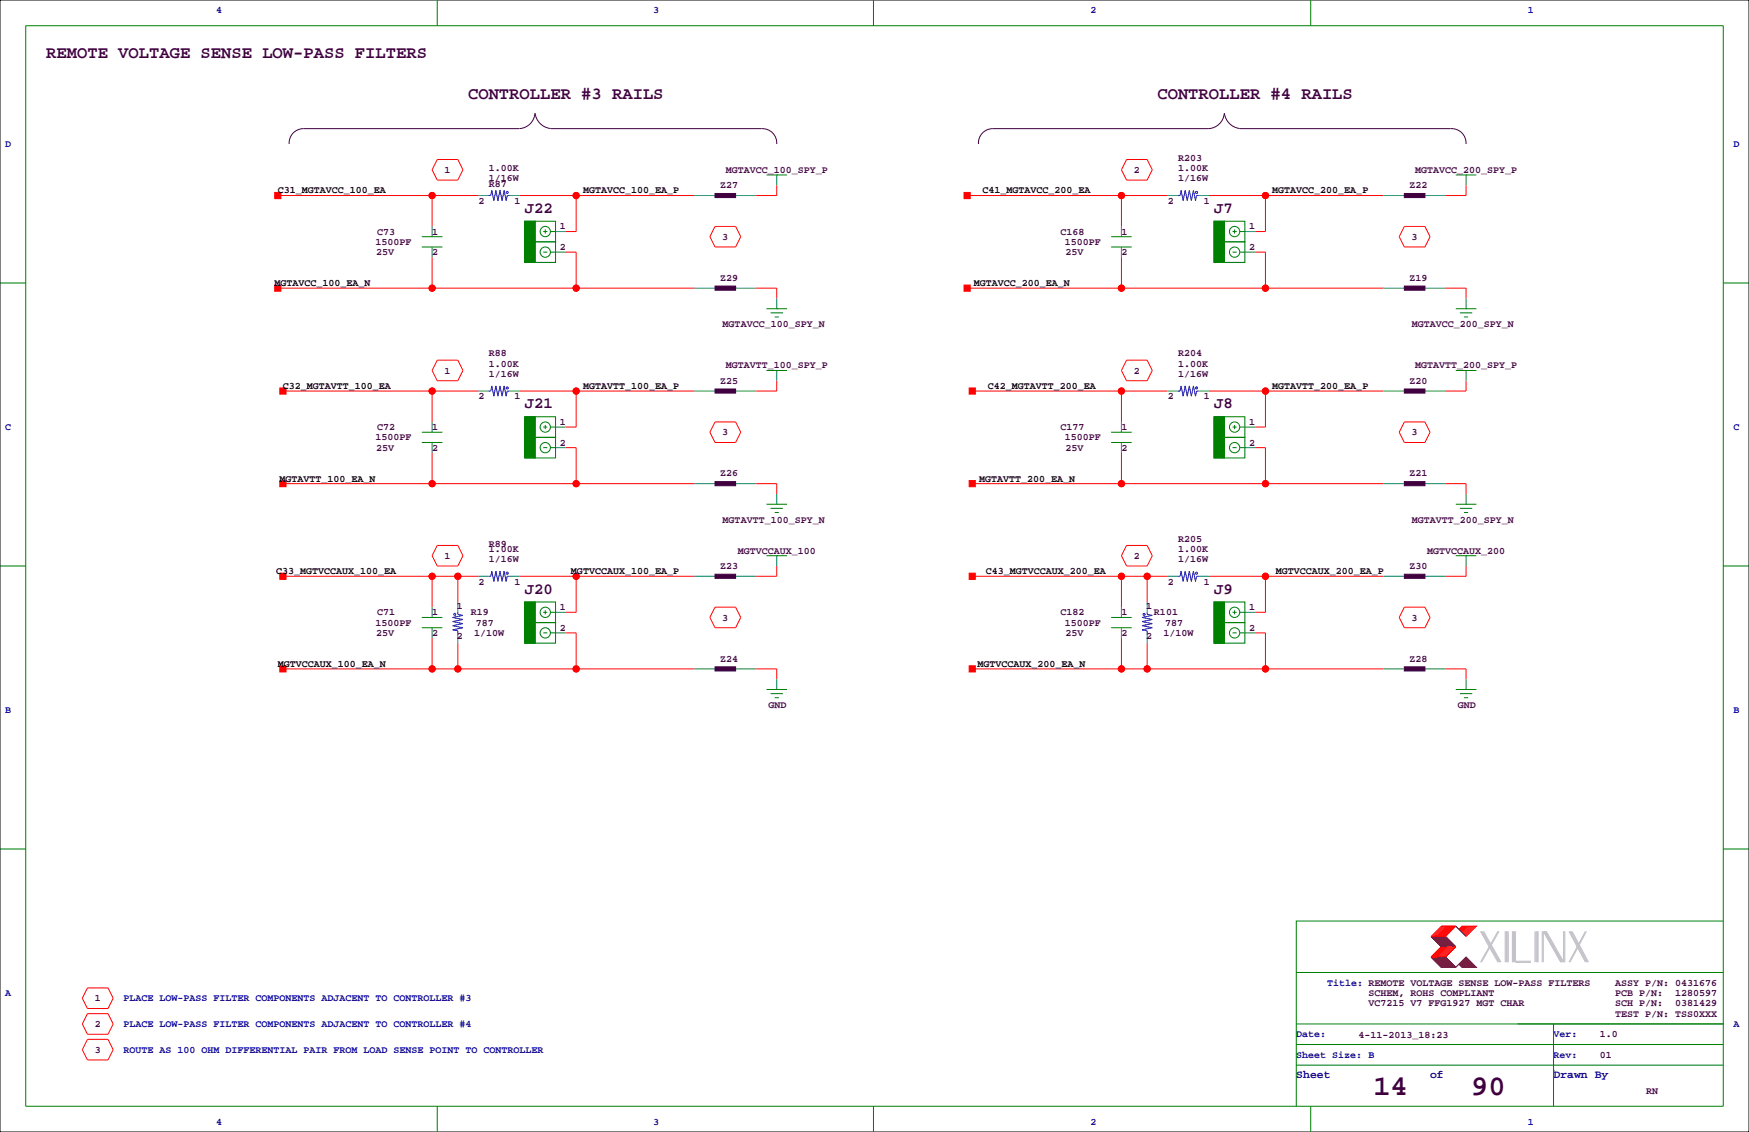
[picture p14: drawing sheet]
<svg xmlns="http://www.w3.org/2000/svg" width="432mm" height="279mm" viewBox="0 0 432 279" stroke-linecap="round" stroke-linejoin="round" font-family="sans-serif">
<defs><g id="words">
<g font-size="7.1" fill="#400040">
<text x="339.1" y="270.3">14</text>
<text x="363.2" y="270.3">90</text>
</g>
<g font-size="4.2" fill="#400040">
<text x="11.4" y="14.4">REMOTE VOLTAGE SENSE LOW-PASS FILTERS</text>
<text x="115.6" y="24.5">CONTROLLER #3 RAILS</text>
<text x="285.8" y="24.5">CONTROLLER #4 RAILS</text>
</g>
<g font-size="3.9" fill="#400040">
<text x="129.5" y="52.5">J22</text>
<text x="299.7" y="52.5">J7</text>
<text x="129.5" y="100.8">J21</text>
<text x="299.7" y="100.8">J8</text>
<text x="129.5" y="146.5">J20</text>
<text x="299.7" y="146.5">J9</text>
</g>
<g font-size="2.8" fill="#0000a0">
<text x="320" y="266.1">Sheet</text>
<text x="353.1" y="266.1">of</text>
<text x="383.5" y="266.1">Drawn By</text>
</g>
<g font-size="2.5" fill="#0000a0">
<text x="53.3" y="3.3">4</text>
<text x="161.3" y="3.3">3</text>
<text x="269.2" y="3.3">2</text>
<text x="377.2" y="3.3">1</text>
<text x="1.3" y="36.3">D</text>
<text x="428" y="36.3">D</text>
<text x="1.3" y="106.2">C</text>
<text x="428" y="106.2">C</text>
<text x="1.3" y="176">B</text>
<text x="428" y="176">B</text>
<text x="1.3" y="245.9">A</text>
<text x="327.7" y="243.3">Title: REMOTE VOLTAGE SENSE LOW-PASS FILTERS</text>
<text x="30.5" y="247.1">PLACE LOW-PASS FILTER COMPONENTS ADJACENT TO CONTROLLER #3</text>
<text x="30.5" y="253.5">PLACE LOW-PASS FILTER COMPONENTS ADJACENT TO CONTROLLER #4</text>
<text x="320" y="256">Date:</text>
<text x="383.5" y="256">Ver:</text>
<text x="428" y="253.5">A</text>
<text x="30.5" y="259.8">ROUTE AS 100 OHM DIFFERENTIAL PAIR FROM LOAD SENSE POINT TO CONTROLLER</text>
<text x="320" y="261.1">Sheet Size: B</text>
<text x="383.5" y="261.1">Rev:</text>
<text x="53.3" y="277.6">4</text>
<text x="161.3" y="277.6">3</text>
<text x="269.2" y="277.6">2</text>
<text x="377.2" y="277.6">1</text>
</g>
<g font-size="2.5" fill="#400040">
<text x="290.8" y="39.7">R203</text>
<text x="109.7" y="42.7">1</text>
<text x="120.6" y="46.1">R87</text>
<text x="120.6" y="42.3">1.00K</text>
<text x="120.6" y="44.8">1/16W</text>
<text x="177.8" y="46.5">Z27</text>
<text x="179.2" y="42.7">MGTAVCC_100_SPY_P</text>
<text x="279.9" y="42.7">2</text>
<text x="290.8" y="42.3">1.00K</text>
<text x="290.8" y="44.8">1/16W</text>
<text x="348" y="46.5">Z22</text>
<text x="349.4" y="42.7">MGTAVCC_200_SPY_P</text>
<text x="118.1" y="50.3">2</text>
<text x="127" y="50.3">1</text>
<text x="288.3" y="50.3">2</text>
<text x="297.2" y="50.3">1</text>
<text x="93.1" y="57.9">C73</text>
<text x="106.7" y="57.9">1</text>
<text x="138.2" y="56.6">1</text>
<text x="178.3" y="59.2">3</text>
<text x="261.8" y="57.9">C168</text>
<text x="276.9" y="57.9">1</text>
<text x="308.4" y="56.6">1</text>
<text x="348.5" y="59.2">3</text>
<text x="92.7" y="60.5">1500PF</text>
<text x="92.8" y="63">25V</text>
<text x="106.7" y="63">2</text>
<text x="138.2" y="61.7">2</text>
<text x="262.9" y="60.5">1500PF</text>
<text x="263" y="63">25V</text>
<text x="276.9" y="63">2</text>
<text x="308.4" y="61.7">2</text>
<text x="177.8" y="69.3">Z29</text>
<text x="348" y="69.3">Z19</text>
<text x="178.4" y="80.8">MGTAVCC_100_SPY_N</text>
<text x="348.6" y="80.8">MGTAVCC_200_SPY_N</text>
<text x="120.6" y="88">R88</text>
<text x="290.8" y="88">R204</text>
<text x="109.7" y="92.2">1</text>
<text x="120.6" y="90.5">1.00K</text>
<text x="120.6" y="93.1">1/16W</text>
<text x="177.8" y="94.7">Z25</text>
<text x="179.2" y="90.9">MGTAVTT_100_SPY_P</text>
<text x="279.9" y="92.2">2</text>
<text x="290.8" y="90.5">1.00K</text>
<text x="290.8" y="93.1">1/16W</text>
<text x="348" y="94.7">Z20</text>
<text x="349.4" y="90.9">MGTAVTT_200_SPY_P</text>
<text x="118.1" y="98.6">2</text>
<text x="127" y="98.6">1</text>
<text x="288.3" y="98.6">2</text>
<text x="297.2" y="98.6">1</text>
<text x="93.1" y="106.2">C72</text>
<text x="106.7" y="106.2">1</text>
<text x="138.2" y="104.9">1</text>
<text x="178.3" y="107.4">3</text>
<text x="261.8" y="106.2">C177</text>
<text x="276.9" y="106.2">1</text>
<text x="308.4" y="104.9">1</text>
<text x="348.5" y="107.4">3</text>
<text x="92.7" y="108.7">1500PF</text>
<text x="92.8" y="111.3">25V</text>
<text x="106.7" y="111.3">2</text>
<text x="138.2" y="110">2</text>
<text x="262.9" y="108.7">1500PF</text>
<text x="263" y="111.3">25V</text>
<text x="276.9" y="111.3">2</text>
<text x="308.4" y="110">2</text>
<text x="177.8" y="117.6">Z26</text>
<text x="348" y="117.6">Z21</text>
<text x="178.4" y="129">MGTAVTT_100_SPY_N</text>
<text x="348.6" y="129">MGTAVTT_200_SPY_N</text>
<text x="109.7" y="137.9">1</text>
<text x="120.6" y="135">R89</text>
<text x="120.6" y="136.2">1.00K</text>
<text x="182.1" y="136.7">MGTVCCAUX_100</text>
<text x="279.9" y="137.9">2</text>
<text x="290.8" y="133.7">R205</text>
<text x="290.8" y="136.2">1.00K</text>
<text x="352.3" y="136.7">MGTVCCAUX_200</text>
<text x="120.6" y="138.8">1/16W</text>
<text x="177.8" y="140.5">Z23</text>
<text x="290.8" y="138.8">1/16W</text>
<text x="348" y="140.5">Z30</text>
<text x="118.1" y="144.3">2</text>
<text x="127" y="144.3">1</text>
<text x="288.3" y="144.3">2</text>
<text x="297.2" y="144.3">1</text>
<text x="92.7" y="154.4">1500PF</text>
<text x="93.1" y="151.9">C71</text>
<text x="106.7" y="151.9">1</text>
<text x="112.8" y="150.2">1</text>
<text x="116.2" y="151.9">R19</text>
<text x="117.5" y="154.4">787</text>
<text x="138.2" y="155.7">2</text>
<text x="138.2" y="150.6">1</text>
<text x="178.3" y="153.2">3</text>
<text x="261.8" y="151.9">C182</text>
<text x="262.9" y="154.4">1500PF</text>
<text x="276.9" y="151.9">1</text>
<text x="283" y="150.2">1</text>
<text x="284.9" y="151.9">R101</text>
<text x="287.7" y="154.4">787</text>
<text x="308.4" y="155.7">2</text>
<text x="308.4" y="150.6">1</text>
<text x="348.5" y="153.2">3</text>
<text x="92.8" y="157">25V</text>
<text x="106.7" y="157">2</text>
<text x="112.8" y="157.8">2</text>
<text x="117.1" y="157">1/10W</text>
<text x="263" y="157">25V</text>
<text x="276.9" y="157">2</text>
<text x="283" y="157.8">2</text>
<text x="287.2" y="157">1/10W</text>
<text x="177.8" y="163.3">Z24</text>
<text x="348" y="163.3">Z28</text>
<text x="189.7" y="174.8">GND</text>
<text x="359.9" y="174.8">GND</text>
<text x="337.8" y="245.9">SCHEM, ROHS COMPLIANT</text>
<text x="398.8" y="243.3">ASSY P/N: 0431676</text>
<text x="398.8" y="245.9">PCB P/N:</text>
<text x="413.6" y="245.9">1280597</text>
<text x="23.4" y="247.1">1</text>
<text x="337.8" y="248.4">VC7215 V7 FFG1927 MGT CHAR</text>
<text x="398.8" y="248.4">SCH P/N:</text>
<text x="398.8" y="251">TEST P/N: TSS0XXX</text>
<text x="413.6" y="248.4">0381429</text>
<text x="23.4" y="253.5">2</text>
<text x="335.4" y="256.3">4-11-2013_18:23</text>
<text x="395" y="256">1.0</text>
<text x="23.4" y="259.8">3</text>
<text x="395" y="261.1">01</text>
<text x="406.4" y="270">RN</text>
</g>
<g font-size="2.5">
<text x="68.6" y="47.8">C31_MGTAVCC_100_EA</text>
<text x="143.9" y="47.8">MGTAVCC_100_EA_P</text>
<text x="242.6" y="47.8">C41_MGTAVCC_200_EA</text>
<text x="314.1" y="47.8">MGTAVCC_200_EA_P</text>
<text x="67.7" y="70.6">MGTAVCC_100_EA_N</text>
<text x="240.5" y="70.6">MGTAVCC_200_EA_N</text>
<text x="69.8" y="96">C32_MGTAVTT_100_EA</text>
<text x="143.9" y="96">MGTAVTT_100_EA_P</text>
<text x="243.8" y="96">C42_MGTAVTT_200_EA</text>
<text x="314.1" y="96">MGTAVTT_200_EA_P</text>
<text x="69" y="118.9">MGTAVTT_100_EA_N</text>
<text x="241.7" y="118.9">MGTAVTT_200_EA_N</text>
<text x="68.2" y="141.7">C33_MGTVCCAUX_100_EA</text>
<text x="141" y="141.7">MGTVCCAUX_100_EA_P</text>
<text x="243.4" y="141.7">C43_MGTVCCAUX_200_EA</text>
<text x="315" y="141.7">MGTVCCAUX_200_EA_P</text>
<text x="68.6" y="164.6">MGTVCCAUX_100_EA_N</text>
<text x="241.3" y="164.6">MGTVCCAUX_200_EA_N</text>
</g>
</g></defs>
<path d="M0 0h431.8v279.4h-431.8z" fill="none" stroke="#000" stroke-width=".25"/>
<g fill="none" stroke="#f00" stroke-width=".25">
<path d="M107.9 39.4h5.1l1.3 2.5-1.3 2.5h-5.1l-1.2-2.5zM278.1 39.4h5.1l1.3 2.5-1.3 2.5h-5.1l-1.2-2.5zM68.6 48.3h49.5M106.7 48.3v7.6M128.3 48.3h43.1M142.2 48.3v8.9h-2.5M176.5 55.9h5.1l1.3 2.5-1.3 2.6h-5.1l-1.2-2.6zM191.8 45.7v2.6h-5.1M238.8 48.3h49.5M276.9 48.3v7.6M298.4 48.3h43.2M312.4 48.3v8.9h-2.5"/>
<path d="M346.7 55.9h5.1l1.3 2.5-1.3 2.6h-5.1l-1.3-2.6zM361.9 45.7v2.6h-5M68.6 71.1h102.8M106.7 63.5v7.6M139.7 62.2h2.5v8.9M186.7 71.1h5.1v2.6M238.8 71.1h102.8M276.9 63.5v7.6M309.9 62.2h2.5v8.9M356.9 71.1h5v2.6M69.8 96.5h48.3M106.7 96.5v7.6"/>
<path d="M107.9 88.9h5.1l1.3 2.5-1.3 2.6h-5.1l-1.2-2.6zM128.3 96.5h43.1M142.2 96.5v8.9h-2.5M191.8 94v2.5h-5.1M240 96.5h48.3M276.9 96.5v7.6M278.1 88.9h5.1l1.3 2.5-1.3 2.6h-5.1l-1.2-2.6zM298.4 96.5h43.2M312.4 96.5v8.9h-2.5M361.9 94v2.5h-5M69.8 119.4h101.6M106.7 111.8v7.6"/>
<path d="M139.7 110.5h2.5v8.9M176.5 104.1h5.1l1.3 2.6-1.3 2.5h-5.1l-1.2-2.5zM186.7 119.4h5.1v2.5M240 119.4h101.6M276.9 111.8v7.6M309.9 110.5h2.5v8.9M346.7 104.1h5.1l1.3 2.6-1.3 2.5h-5.1l-1.3-2.5zM356.9 119.4h5v2.5M107.9 134.6h5.1l1.3 2.6-1.3 2.5h-5.1l-1.2-2.5zM191.8 139.7v2.5h-5.1M278.1 134.6h5.1l1.3 2.6-1.3 2.5h-5.1l-1.2-2.5zM361.9 139.7v2.5h-5"/>
<path d="M69.8 142.2h48.3M106.7 142.2v7.7M106.7 157.5v7.6M113 142.2v6.4M113 158.8v6.3M128.3 142.2h43.1M139.7 156.2h2.5v8.9M142.2 142.2v8.9h-2.5M176.5 149.9h5.1l1.3 2.5-1.3 2.5h-5.1l-1.2-2.5zM240 142.2h48.3M276.9 142.2v7.7M276.9 157.5v7.6"/>
<path d="M283.2 142.2v6.4M283.2 158.8v6.3M298.4 142.2h43.2M309.9 156.2h2.5v8.9M312.4 142.2v8.9h-2.5M346.7 149.9h5.1l1.3 2.5-1.3 2.5h-5.1l-1.3-2.5zM69.8 165.1h101.6M186.7 165.1h5.1v2.5M240 165.1h101.6M356.9 165.1h5v2.5M355.9 233.7l-2.6 2.5h3.6l2.5-2.5M355.9 228.6h3.5l-2.5 2.5h-3.6z"/>
<path d="M356.1 233.7l-2.5 2.5M356.1 228.6l-2.5 2.5M356.4 233.7l-2.6 2.5M356.4 228.6l-2.6 2.5M356.6 233.7l-2.5 2.5M356.6 228.6l-2.5 2.5M356.9 233.7l-2.6 2.5M356.9 228.6l-2.6 2.5M357.1 233.7l-2.5 2.5M357.1 228.6l-2.5 2.5M357.4 233.7l-2.6 2.5M357.4 228.6l-2.6 2.5"/>
<path d="M357.6 233.7l-2.5 2.5M357.6 228.6l-2.5 2.5M357.9 233.7l-2.6 2.5M357.9 228.6l-2.6 2.5M358.1 233.7l-2.5 2.5M358.1 228.6l-2.5 2.5M358.4 233.7l-2.5 2.5M358.4 228.6l-2.5 2.5M358.6 233.7l-2.5 2.5M358.6 228.6l-2.5 2.5M358.9 233.7l-2.5 2.5M358.9 228.6l-2.5 2.5"/>
<path d="M359.2 233.7l-2.6 2.5M359.2 228.6l-2.6 2.5M360.2 229.4l.7-.8h3.6l-2.6 2.5M361.2 228.6l-.8 .8M361.4 228.6l-1 1M361.7 228.6l-1 1M361.9 228.6l-1.2 1.3M362.2 228.6l-1.3 1.3M362.5 228.6l-1.6 1.5M362.7 228.6l-1.5 1.5M363 228.6l-1.8 1.8M363.2 228.6l-1.8 1.8"/>
<path d="M363.5 228.6l-2.1 2M363.7 228.6l-2 2M364 228.6l-2.3 2.3M364.2 228.6l-2.3 2.3M21.6 256.5h5.1l1.2 2.6-1.2 2.5h-5.1l-1.3-2.5zM21.6 243.8h5.1l1.2 2.6-1.2 2.5h-5.1l-1.3-2.5zM21.6 250.2h5.1l1.2 2.5-1.2 2.6h-5.1l-1.3-2.6z"/>
<circle cx="106.7" cy="48.3" r=".76"/>
<circle cx="142.2" cy="48.3" r=".76"/>
<circle cx="276.9" cy="48.3" r=".76"/>
<circle cx="312.4" cy="48.3" r=".76"/>
<circle cx="106.7" cy="71.1" r=".76"/>
<circle cx="142.2" cy="71.1" r=".76"/>
<circle cx="276.9" cy="71.1" r=".76"/>
<circle cx="312.4" cy="71.1" r=".76"/>
<circle cx="106.7" cy="96.5" r=".76"/>
<circle cx="142.2" cy="96.5" r=".76"/>
<circle cx="276.9" cy="96.5" r=".76"/>
<circle cx="312.4" cy="96.5" r=".76"/>
<circle cx="106.7" cy="119.4" r=".76"/>
<circle cx="142.2" cy="119.4" r=".76"/>
<circle cx="276.9" cy="119.4" r=".76"/>
<circle cx="312.4" cy="119.4" r=".76"/>
<circle cx="106.7" cy="142.2" r=".76"/>
<circle cx="113" cy="142.2" r=".76"/>
<circle cx="142.2" cy="142.2" r=".76"/>
<circle cx="276.9" cy="142.2" r=".76"/>
<circle cx="283.2" cy="142.2" r=".76"/>
<circle cx="312.4" cy="142.2" r=".76"/>
<circle cx="106.7" cy="165.1" r=".76"/>
<circle cx="113" cy="165.1" r=".76"/>
<circle cx="142.2" cy="165.1" r=".76"/>
<circle cx="276.9" cy="165.1" r=".76"/>
<circle cx="283.2" cy="165.1" r=".76"/>
<circle cx="312.4" cy="165.1" r=".76"/>
</g>
<g fill="none" stroke="#008080" stroke-width=".25">
<path d="M106.7 55.9v2.5M118.1 48.3h2.5M125.7 48.3h2.6M137.2 57.2h2.5M171.4 48.3h5.1M181.6 48.3h5.1M191.8 43.2v2.5M276.9 55.9v2.5M288.3 48.3h2.5M295.9 48.3h2.5M307.3 57.2h2.6M341.6 48.3h5.1"/>
<path d="M351.8 48.3h5.1M361.9 43.2v2.5M106.7 61v2.5M137.2 62.2h2.5M171.4 71.1h5.1M181.6 71.1h5.1M191.8 73.7v2.5M276.9 61v2.5M307.3 62.2h2.6M341.6 71.1h5.1M351.8 71.1h5.1M361.9 73.7v2.5"/>
<path d="M118.1 96.5h2.5M125.7 96.5h2.6M171.4 96.5h5.1M181.6 96.5h5.1M191.8 91.4v2.6M288.3 96.5h2.5M295.9 96.5h2.5M341.6 96.5h5.1M351.8 96.5h5.1M361.9 91.4v2.6M106.7 104.1v2.6M106.7 109.2v2.6"/>
<path d="M137.2 110.5h2.5M137.2 105.4h2.5M171.4 119.4h5.1M181.6 119.4h5.1M276.9 104.1v2.6M276.9 109.2v2.6M307.3 110.5h2.6M307.3 105.4h2.6M341.6 119.4h5.1M351.8 119.4h5.1M191.8 121.9v2.6M191.8 137.2v2.5"/>
<path d="M361.9 121.9v2.6M361.9 137.2v2.5M106.7 149.9v2.5M106.7 154.9v2.6M113 148.6v2.5M113 156.2v2.6M118.1 142.2h2.5M125.7 142.2h2.6M137.2 156.2h2.5M137.2 151.1h2.5M171.4 142.2h5.1M181.6 142.2h5.1"/>
<path d="M276.9 149.9v2.5M276.9 154.9v2.6M283.2 148.6v2.5M283.2 156.2v2.6M288.3 142.2h2.5M295.9 142.2h2.5M307.3 156.2h2.6M307.3 151.1h2.6M341.6 142.2h5.1M351.8 142.2h5.1M171.4 165.1h5.1M181.6 165.1h5.1"/>
<path d="M191.8 167.6v2.6M341.6 165.1h5.1M351.8 165.1h5.1M361.9 167.6v2.6"/>
</g>
<g fill="none" stroke="#008000" stroke-width=".25">
<path d="M6.3 6.4h419.1v266.6h-419.1zM107.9 0v6.4M215.6 0v6.4M323.6 0v6.4M104.1 58.4h5.1M129.5 54.6h2.6v10.2h-2.6zM132.1 59.7h5.1v5.1h-5.1zM132.1 54.6h5.1v5.1h-5.1zM134.1 57.2h1M134.6 56.6v1.1M135.9 57.2h1.3M189.2 43.2h5.1"/>
<path d="M191.8 43.2h.1M274.3 58.4h5.1M299.7 54.6h2.6v10.2h-2.6zM302.3 59.7h5v5.1h-5zM302.3 54.6h5v5.1h-5zM304.3 57.2h1M304.8 56.6v1.1M306.1 57.2h1.2M359.4 43.2h5.1M361.9 43.2h.1M0 69.8h6.3M104.1 61h5.1"/>
<path d="M134.1 62.2h1M135.9 62.2h1.3M189.2 76.2h5.1M190.2 77.2h3.1M191.3 78.2h1M191.8 76.2h.1M274.3 61h5.1M304.3 62.2h1M306.1 62.2h1.2M359.4 76.2h5.1M360.4 77.2h3.1M361.4 78.2h1.1"/>
<path d="M361.9 76.2h.1M425.4 69.8h6.4M189.2 91.4h5.1M191.8 91.4h.1M359.4 91.4h5.1M361.9 91.4h.1M104.1 109.2h5.1M104.1 106.7h5.1M129.5 102.9h2.6v10.1h-2.6zM132.1 107.9h5.1v5.1h-5.1zM132.1 102.9h5.1v5h-5.1zM134.1 110.5h1"/>
<path d="M134.1 105.4h1M134.6 104.9v1M135.9 110.5h1.3M135.9 105.4h1.3M274.3 109.2h5.1M274.3 106.7h5.1M299.7 102.9h2.6v10.1h-2.6zM302.3 107.9h5v5.1h-5zM302.3 102.9h5v5h-5zM304.3 110.5h1M304.3 105.4h1M304.8 104.9v1"/>
<path d="M306.1 110.5h1.2M306.1 105.4h1.2M0 139.7h6.3M189.2 124.5h5.1M189.2 137.2h5.1M190.2 125.5h3.1M191.3 126.5h1M191.8 137.2h.1M191.8 124.5h.1M359.4 124.5h5.1M359.4 137.2h5.1M360.4 125.5h3.1"/>
<path d="M361.4 126.5h1.1M361.9 124.5h.1M361.9 137.2h.1M425.4 139.7h6.4M104.1 154.9h5.1M104.1 152.4h5.1M129.5 148.6h2.6v10.2h-2.6zM132.1 153.7h5.1v5.1h-5.1zM132.1 148.6h5.1v5.1h-5.1zM134.1 156.2h1M134.1 151.1h1M134.6 150.6v1"/>
<path d="M135.9 156.2h1.3M135.9 151.1h1.3M274.3 154.9h5.1M274.3 152.4h5.1M299.7 148.6h2.6v10.2h-2.6zM302.3 153.7h5v5.1h-5zM302.3 148.6h5v5.1h-5zM304.3 156.2h1M304.3 151.1h1M304.8 150.6v1M306.1 156.2h1.2M306.1 151.1h1.2"/>
<path d="M189.2 170.2h5.1M190.2 171.2h3.1M191.3 172.2h1M191.8 170.2h.1M359.4 170.2h5.1M360.4 171.2h3.1M361.4 172.2h1.1M361.9 170.2h.1M0 209.5h6.3M425.4 209.5h6.4M425.4 227.3h-105.4v35.6M320 257.8h105.4"/>
<path d="M320 252.7h105.4M320 240h105.4M383.5 252.7v20.3M107.9 273v6.4M215.6 273v6.4M320 262.9v10.1M320 262.9h105.4M323.6 273v6.4M383.5 264.2h.1"/>
<circle cx="134.6" cy="57.1" r="1.27"/>
<circle cx="304.8" cy="57.1" r="1.27"/>
<circle cx="134.6" cy="62.2" r="1.27"/>
<circle cx="304.8" cy="62.2" r="1.27"/>
<circle cx="134.6" cy="110.5" r="1.27"/>
<circle cx="134.6" cy="105.4" r="1.27"/>
<circle cx="304.8" cy="110.5" r="1.27"/>
<circle cx="304.8" cy="105.4" r="1.27"/>
<circle cx="134.6" cy="151.1" r="1.27"/>
<circle cx="134.6" cy="156.2" r="1.27"/>
<circle cx="304.8" cy="151.1" r="1.27"/>
<circle cx="304.8" cy="156.2" r="1.27"/>
</g>
<g fill="#f00" stroke="#f00" stroke-width=".25">
<path d="M238 70.4h1.5v1.5h-1.5z" fill-rule="evenodd"/>
<path d="M239.3 95.8h1.5v1.5h-1.5z" fill-rule="evenodd"/>
<path d="M239.3 141.5h1.5v1.5h-1.5z" fill-rule="evenodd"/>
<path d="M69.1 164.3h1.5v1.6h-1.5z" fill-rule="evenodd"/>
<path d="M67.8 47.5h1.5v1.5h-1.5z" fill-rule="evenodd"/>
<path d="M67.8 70.4h1.5v1.5h-1.5z" fill-rule="evenodd"/>
<path d="M69.1 95.8h1.5v1.5h-1.5z" fill-rule="evenodd"/>
<path d="M69.1 118.6h1.5v1.5h-1.5z" fill-rule="evenodd"/>
<path d="M69.1 141.5h1.5v1.5h-1.5z" fill-rule="evenodd"/>
<path d="M238 47.5h1.5v1.5h-1.5z" fill-rule="evenodd"/>
<path d="M239.3 118.6h1.5v1.5h-1.5z" fill-rule="evenodd"/>
<path d="M239.3 164.3h1.5v1.6h-1.5z" fill-rule="evenodd"/>
<circle cx="312.4" cy="96.5" r=".76"/>
<circle cx="312.4" cy="48.3" r=".76"/>
<circle cx="312.4" cy="142.2" r=".76"/>
<circle cx="276.9" cy="71.1" r=".76"/>
<circle cx="312.4" cy="71.1" r=".76"/>
<circle cx="276.9" cy="96.5" r=".76"/>
<circle cx="283.2" cy="142.2" r=".76"/>
<circle cx="276.9" cy="142.2" r=".76"/>
<circle cx="142.2" cy="96.5" r=".76"/>
<circle cx="142.2" cy="48.3" r=".76"/>
<circle cx="142.2" cy="142.2" r=".76"/>
<circle cx="106.7" cy="165.1" r=".76"/>
<circle cx="113" cy="165.1" r=".76"/>
<circle cx="142.2" cy="165.1" r=".76"/>
<circle cx="106.7" cy="48.3" r=".76"/>
<circle cx="106.7" cy="71.1" r=".76"/>
<circle cx="142.2" cy="71.1" r=".76"/>
<circle cx="106.7" cy="96.5" r=".76"/>
<circle cx="106.7" cy="119.4" r=".76"/>
<circle cx="142.2" cy="119.4" r=".76"/>
<circle cx="106.7" cy="142.2" r=".76"/>
<circle cx="113" cy="142.2" r=".76"/>
<circle cx="276.9" cy="48.3" r=".76"/>
<circle cx="312.4" cy="119.4" r=".76"/>
<circle cx="276.9" cy="119.4" r=".76"/>
<circle cx="312.4" cy="165.1" r=".76"/>
<circle cx="283.2" cy="165.1" r=".76"/>
<circle cx="276.9" cy="165.1" r=".76"/>
</g>
<g fill="none" stroke="#00f" stroke-width=".25">
<path d="M120.6 48.3h.6l.2-1.3 .5 2.5 .5-2.5 .5 2.5 .5-2.5 .6 2.5 .5-2.5 .5 2.5 .2-1.2h.5M290.8 48.3h.5l.3-1.3 .5 2.5 .5-2.5 .5 2.5 .5-2.5 .5 2.5 .5-2.5 .5 2.5 .3-1.2h.5M120.6 96.5h.6l.2-1.3 .5 2.6 .5-2.6 .5 2.6 .5-2.6 .6 2.6 .5-2.6 .5 2.6 .2-1.3h.5M290.8 96.5h.5l.3-1.3 .5 2.6 .5-2.6 .5 2.6 .5-2.6 .5 2.6 .5-2.6 .5 2.6 .3-1.3h.5M113 151.1v.5l1.3 .3-2.5 .5 2.5 .5-2.5 .5 2.5 .5-2.5 .5 2.5 .5-2.5 .5 1.2 .3v.5M120.6 142.2h.6l.2-1.2 .5 2.5 .5-2.5 .5 2.5 .5-2.5 .6 2.5 .5-2.5 .5 2.5 .2-1.3h.5M283.2 151.1v.5l1.3 .3-2.6 .5 2.6 .5-2.6 .5 2.6 .5-2.6 .5 2.6 .5-2.6 .5 1.3 .3v.5M290.8 142.2h.5l.3-1.2 .5 2.5 .5-2.5 .5 2.5 .5-2.5 .5 2.5 .5-2.5 .5 2.5 .3-1.3h.5"/>
<circle cx="125.2" cy="47.5" r=".25"/>
<circle cx="295.4" cy="47.5" r=".25"/>
<circle cx="125.2" cy="95.8" r=".25"/>
<circle cx="295.4" cy="95.8" r=".25"/>
<circle cx="112.3" cy="151.6" r=".25"/>
<circle cx="125.2" cy="141.5" r=".25"/>
<circle cx="282.4" cy="151.6" r=".25"/>
<circle cx="295.4" cy="141.5" r=".25"/>
</g>
<g fill="#008000" stroke="#008000" stroke-width=".25">
<path d="M299.7 54.6h2.6v10.2h-2.6z" fill-rule="evenodd"/>
<path d="M299.7 102.9h2.6v10.1h-2.6z" fill-rule="evenodd"/>
<path d="M299.7 148.6h2.6v10.2h-2.6z" fill-rule="evenodd"/>
<path d="M129.5 54.6h2.6v10.2h-2.6z" fill-rule="evenodd"/>
<path d="M129.5 102.9h2.6v10.1h-2.6z" fill-rule="evenodd"/>
<path d="M129.5 148.6h2.6v10.2h-2.6z" fill-rule="evenodd"/>
</g>
<g fill="#400040" stroke="#400040" stroke-width=".25">
<path d="M346.7 70.6h5.1v1h-5.1z" fill-rule="evenodd"/>
<path d="M346.7 96h5.1v1h-5.1z" fill-rule="evenodd"/>
<path d="M346.7 118.9h5.1v1h-5.1z" fill-rule="evenodd"/>
<path d="M346.7 47.8h5.1v1h-5.1z" fill-rule="evenodd"/>
<path d="M346.7 164.6h5.1v1h-5.1z" fill-rule="evenodd"/>
<path d="M346.7 141.7h5.1v1h-5.1z" fill-rule="evenodd"/>
<path d="M176.5 70.6h5.1v1h-5.1z" fill-rule="evenodd"/>
<path d="M176.5 96h5.1v1h-5.1z" fill-rule="evenodd"/>
<path d="M176.5 118.9h5.1v1h-5.1z" fill-rule="evenodd"/>
<path d="M176.5 47.8h5.1v1h-5.1z" fill-rule="evenodd"/>
<path d="M176.5 164.6h5.1v1h-5.1z" fill-rule="evenodd"/>
<path d="M176.5 141.7h5.1v1h-5.1z" fill-rule="evenodd"/>
</g>
<g fill="none" stroke="#800000" stroke-width=".25">
<path d="M353.3 236.2l2.6 2.6h3.5M353.3 231.1l2.6 2.6M353.6 231.1l2.5 2.6M353.6 236.2l2.5 2.6M353.8 231.1l2.6 2.6M353.8 236.2l2.6 2.6M354.1 231.1l2.5 2.6M354.1 236.2l2.5 2.6M354.3 231.1l2.6 2.6M354.3 236.2l2.6 2.6M354.6 231.1l2.5 2.6M354.6 236.2l2.5 2.6"/>
<path d="M354.8 231.1l2.6 2.6M354.8 236.2l2.6 2.6M355.1 231.1l2.5 2.6M355.1 236.2l2.5 2.6M355.3 231.1l2.6 2.6M355.3 236.2l2.6 2.6M355.6 231.1l2.5 2.6M355.6 236.2l2.5 2.6M355.9 231.1l2.5 2.6M355.9 236.2l2.5 2.6M356.1 231.1l2.5 2.6M356.1 236.2l2.5 2.6"/>
<path d="M356.4 231.1l2.5 2.6M356.4 236.2l2.5 2.6M356.6 231.1l2.6 2.6M356.6 236.2l2.6 2.6M356.9 231.1l2.5 2.6M356.9 236.2l2.5 2.6M359.4 228.6l2.5 2.5M360.2 238l.7 .8h3.6l-2.6-2.6-2.5 2.6M360.4 237.7l1 1.1M360.4 238l.8 .8M360.7 237.5l1.2 1.3M360.7 237.7l1 1.1"/>
<path d="M360.9 237.2l1.6 1.6M360.9 237.5l1.3 1.3M361.2 237l1.8 1.8M361.2 237.2l1.5 1.6M361.4 236.7l2.1 2.1M361.4 237l1.8 1.8M361.7 236.5l2.3 2.3M361.7 236.7l2 2.1M361.9 236.5l2.3 2.3"/>
</g>
<g fill="none" stroke="#c0c0c0" stroke-width=".25">
<path d="M365.5 229.9l4.3 7.6M365.8 229.9l4.3 7.6M366 229.9l4.3 7.6M366.3 229.9l4.3 7.6M369.8 229.9l-4.3 7.6M370.1 229.9l-4.3 7.6M371.6 229.9v7.6M371.9 229.9v7.6M372.1 229.9v7.6M372.4 229.9v7.6M373.4 229.9v7.6M373.6 229.9v7.6"/>
<path d="M373.9 229.9v7.6M374.1 229.9v7.6h3.9M374.1 237.2h3.9M379 229.9v7.6M379.2 229.9v7.6M379.5 229.9v7.6M379.7 229.9v7.6M380.7 229.9v7.6M381 237.5v-7.6l4.3 7.6M381.3 229.9l4.3 7.6M381.5 229.9l4.3 7.6M381.8 229.9l4.3 7.6v-7.6"/>
<path d="M386.3 229.9v7.6M387.3 229.9l4.1 7.6M387.6 229.9l4.1 7.6M387.9 229.9l4 7.6M388.1 229.9l4.1 7.6M391.4 229.9l-4.1 7.6M391.7 229.9l-4.1 7.6"/>
</g>
<path d="M128.3 31.8h-53.4a3.6 3.6 0 0 0-3.5 3.8M135.9 31.7a4.3 4.3 0 0 1-3.8-3.7 4.1 4.1 0 0 1-3.8 3.7M135.9 31.8h52.1M188 31.8a3.6 3.6 0 0 1 3.8 3.8M298.4 31.8h-53.3a3.6 3.6 0 0 0-3.5 3.8M302.3 28a4.1 4.1 0 0 1-3.8 3.7M302.3 28a4.3 4.3 0 0 0 3.8 3.7l52 .1M358.1 31.8a3.6 3.6 0 0 1 3.8 3.8" fill="none" stroke="#400040" stroke-width=".25"/>
<use href="#words"/>
</svg>
